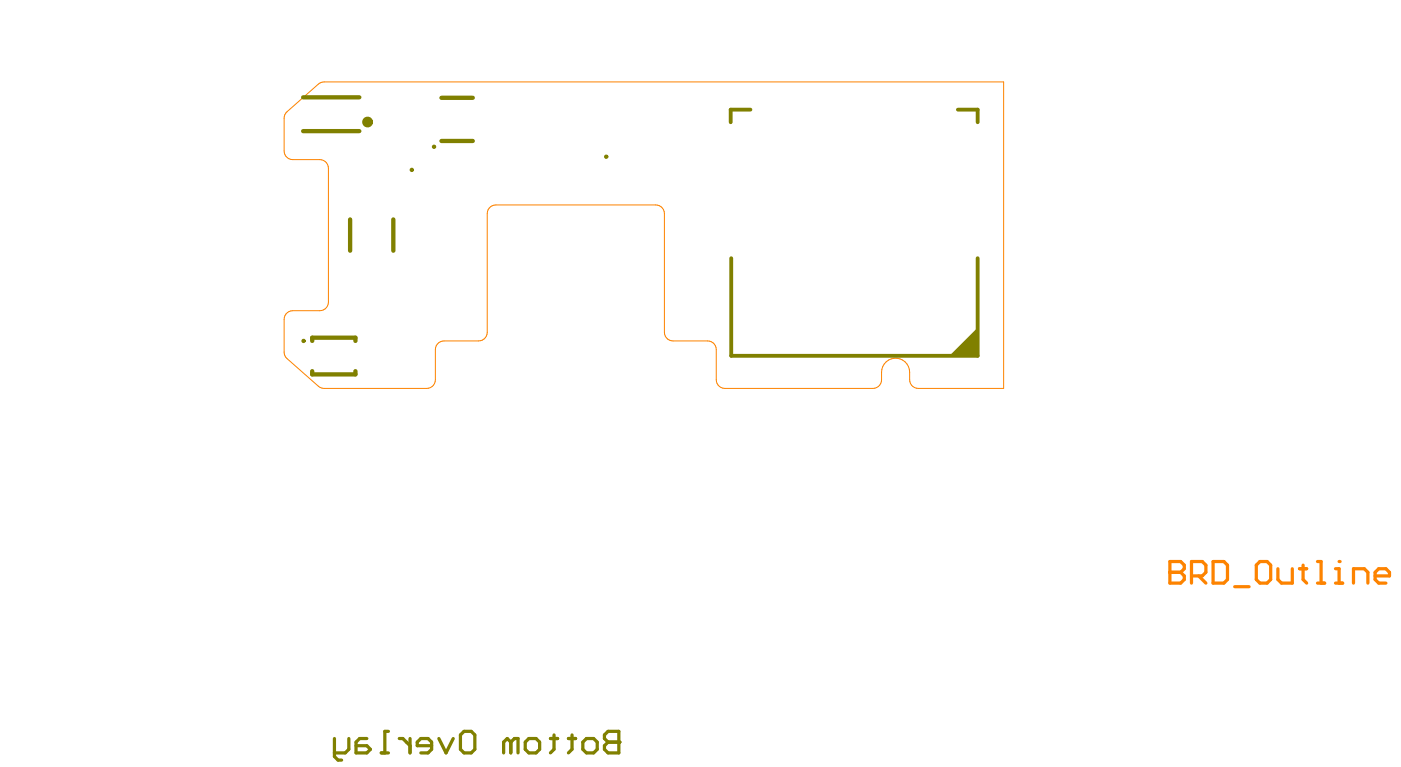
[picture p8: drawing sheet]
<svg xmlns="http://www.w3.org/2000/svg" width="216mm" height="118mm" viewBox="0 0 216 118" stroke-linecap="round" stroke-linejoin="round" font-family="sans-serif">
<path d="M44.2 17.2l4.9-4.2 .8-.4h104.8v47.2h-13.2a1.33 1.33 0 0 1-1.3-1.3 3 3 0 0 0-.7-2.8 2.16 2.16 0 0 0-2.4-.3 2.16 2.16 0 0 0-1.2 2 2.43 2.43 0 0 1-.3 1.9 1.33 1.33 0 0 1-1.1 .5h-22.8a1.33 1.33 0 0 1-1.3-1.3v-4.6a1.33 1.33 0 0 0-1.4-1.4h-5.3a1.33 1.33 0 0 1-1.3-1.3v-18.3a1.33 1.33 0 0 0-1.3-1.3h-24.7a1.33 1.33 0 0 0-1.3 1.3v18.3a1.33 1.33 0 0 1-1.3 1.3h-5.4a1.33 1.33 0 0 0-1.3 1.4v4.6a1.33 1.33 0 0 1-1.3 1.3h-16.2l-.5-.3-4.9-4.2a1.33 1.33 0 0 1-.4-1v-5.1a1.33 1.33 0 0 1 1.3-1.3h4.2a1.33 1.33 0 0 0 1.3-1.4v-20.6a1.33 1.33 0 0 0-1.3-1.3h-4.2a1.33 1.33 0 0 1-1.3-1.3v-5.1a1.33 1.33 0 0 1 .4-1z" fill="none" stroke="#fd8300" stroke-width=".15"/>
<path d="M180.3 86.5v3.3h1.6l.6-.5v-.6l-.6-.5h-1.6" fill="none" stroke="#fd8300" stroke-width=".5"/>
<circle cx="180.3" cy="88.2" r=".25" fill="#fd8300"/>
<g fill="none" stroke="#fd8300" stroke-width=".5">
<path d="M180.3 86.5h1.6l.6 .6v.5l-.6 .6h-1.6M183.6 88.7h1.7l.5-.5v-1.1l-.5-.6h-1.7v3.3M184.7 88.7l1.1 1.1M186.9 86.5h1.7l.6 .6v2.2l-.6 .5h-1.7zM190.3 90.4h2.2M193.6 87.1l.6-.6h1.1l.5 .6v2.2l-.5 .5h-1.1l-.6-.5zM196.9 87.6v1.7l.6 .5h1.6v-2.2M200.3 87.6h1.1M200.8 87.1v2.2l.6 .5M203 86.5h.6v3.3M203 89.8h1.1M205.8 89.8h1.1"/>
<path d="M205.8 87.6h.6v2.2"/>
</g>
<circle cx="206.4" cy="86.5" r=".25" fill="#fd8300"/>
<path d="M208.6 89.8v-2.2h1.6l.6 .6v1.6M211.9 88.7h2.2v-.5l-.5-.6h-1.1l-.6 .6v1.1l.6 .5h1.1" fill="none" stroke="#fd8300" stroke-width=".5"/>
<path d="M146.3 54.8l4.4-4.3v4.3z" fill="#808000"/>
<path d="M46.7 15h8.7M68 15.1h4.9M46.7 20.2h8.7M54 33.8v4.8M60.6 33.8v4.8M68 21.7h4.9M48.1 52.5v-.5h6.7v.5M48.1 57.2v.5h6.7v-.5" fill="none" stroke="#808000" stroke-width=".66"/>
<path d="M115.6 16.9h-3v1.9M147.6 16.9h3.1v1.9M112.7 39.8v15h38v-15" fill="none" stroke="#808000" stroke-width=".59"/>
<path d="M95.4 112.7v3.3h-1.7l-.6-.5v-.6l.6-.6h1.7" fill="none" stroke="#808000" stroke-width=".5"/>
<circle cx="95.4" cy="114.3" r=".25" fill="#808000"/>
<g fill="none" stroke="#808000" stroke-width=".5">
<path d="M51.5 113.8v2.8l.6 .5h.5M53.8 113.8v1.7l-.6 .5h-1.7M56.5 113.8h-1.1l-.5 .5v1.7h1.6l.6-.5-.6-.6h-1.6M58.8 116h1.1M59.9 112.7h-.6v3.3M61.5 113.8h.6l1.1 1.1M63.2 113.8v2.2M66.5 114.9h-2.2v-.6l.6-.5h1.1l.5 .5v1.2l-.5 .5h-1.1M67.6 113.8l1.1 2.2 1.1-2.2M71 113.2l.5-.5h1.1l.6 .5v2.3l-.6 .5h-1.1l-.5-.5zM78.7 114.3l.6-.5h.5v2.2M78.7 114.3v1.7"/>
<path d="M78.7 114.3l-.5-.5-.6 .5v1.7M80.9 114.3l.6-.5h1.1l.6 .5v1.2l-.6 .5h-1.1l-.6-.5zM84.8 113.8h1.1M85.4 113.2v2.3l-.6 .5M87.6 113.8h1.1M88.2 113.2v2.3l-.6 .5M89.8 114.3l.6-.5h1.1l.5 .5v1.2l-.5 .5h-1.1l-.6-.5zM95.4 112.7h-1.7l-.6 .5v.6l.6 .5h1.7"/>
</g>
<g fill="none" stroke="#808000" stroke-width=".33">
<circle cx="63.5" cy="26.2" r=".17"/>
<circle cx="66.9" cy="22.6" r=".17"/>
<circle cx="93.4" cy="24.1" r=".17"/>
<circle cx="46.8" cy="52.5" r=".17"/>
</g>
<circle cx="56.6" cy="18.8" r=".42" fill="none" stroke="#808000" stroke-width=".83"/>
</svg>
